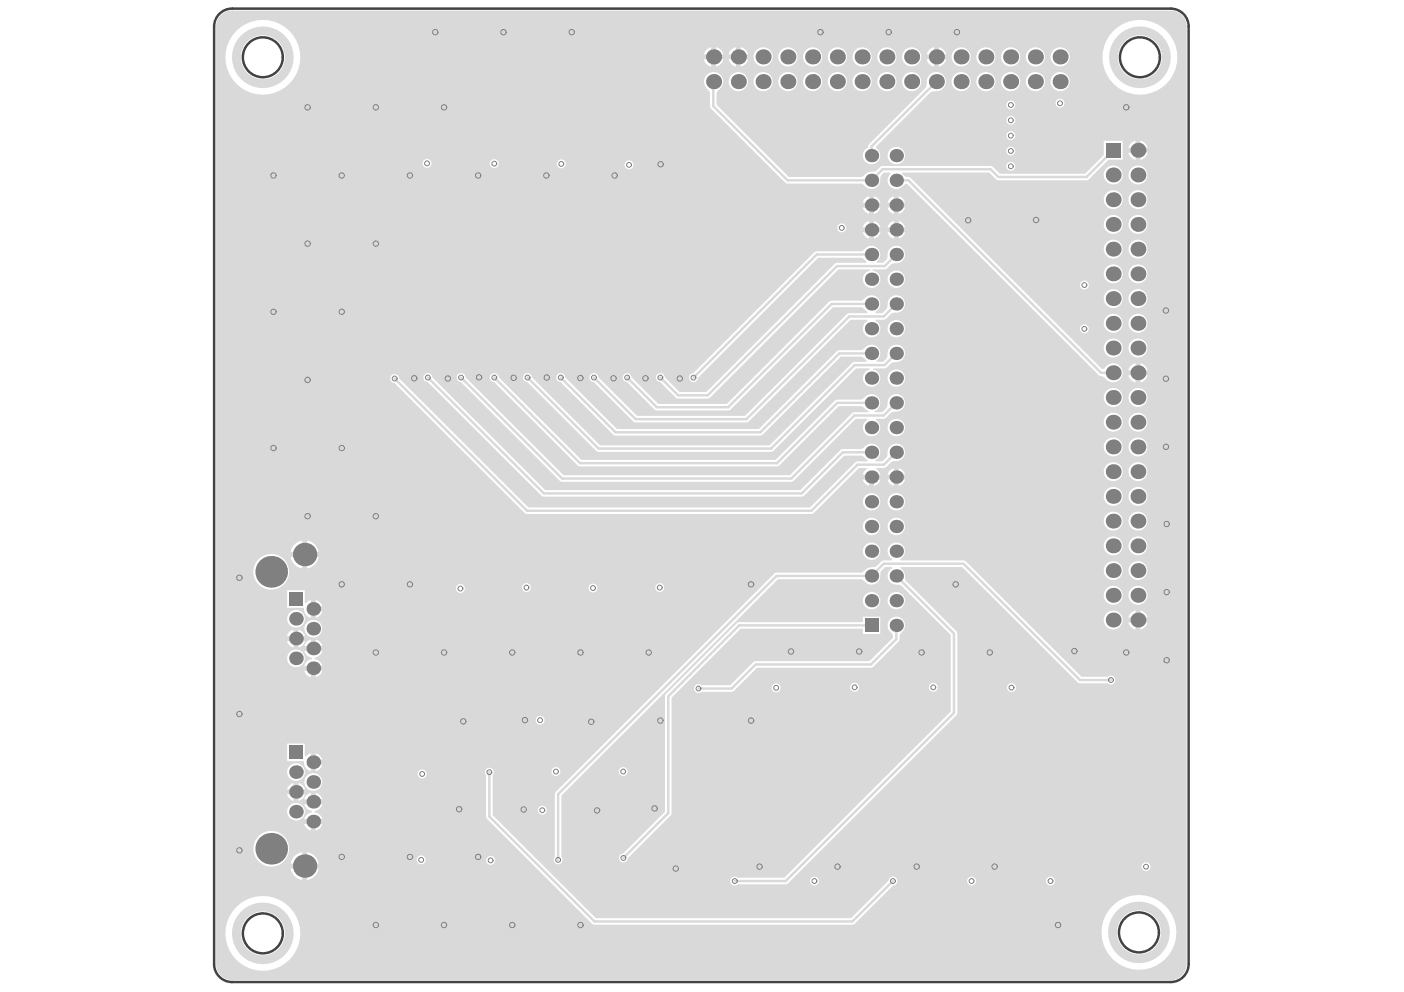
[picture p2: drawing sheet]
<svg xmlns="http://www.w3.org/2000/svg" width="297mm" height="210mm" viewBox="0 0 297 210" stroke-linecap="round" stroke-linejoin="round" font-family="sans-serif">
<g fill="#d9d9d9">
<path d="M49.1 12.1a6.5 6.5 0 0 0 13 0 6.5 6.5 0 0 0-13 0zM50.9 12.1a4.7 4.7 0 0 1 9.4 0 4.7 4.7 0 0 1-9.4 0z"/>
<path d="M234.4 197.3a6.5 6.5 0 0 0 13.1 0 6.5 6.5 0 0 0-13.1 0zM236.3 197.3a4.7 4.7 0 0 1 9.3 0 4.7 4.7 0 0 1-9.3 0z"/>
<path d="M49.1 197.5a6.5 6.5 0 0 0 13 0 6.5 6.5 0 0 0-13 0zM50.9 197.5a4.7 4.7 0 0 1 9.4 0 4.7 4.7 0 0 1-9.4 0z"/>
<path d="M234.6 12.1a6.5 6.5 0 0 0 13.1 0 6.5 6.5 0 0 0-13.1 0zM236.5 12.1a4.7 4.7 0 0 1 9.3 0 4.7 4.7 0 0 1-9.3 0z"/>
<path d="M46.5 3.5a3.2 3.2 0 0 0-.8 2.1v198.4a3.3 3.3 0 0 0 3.4 3.4h198.9a3.4 3.4 0 0 0 3.1-3.4v-197.2a3.6 3.6 0 0 0-3.4-4.6h-198.6a3.3 3.3 0 0 0-2.6 1.3zM149.3 10.7l.4-.4 .8-.3v1.5h-1.6zM154.5 10.7l.4-.4 .8-.3v1.5h-1.5zM196.4 10.7l.4-.4 .8-.3v1.5h-1.5zM151.5 10a2.01 2.01 0 0 1 1.5 1.5h-1.5zM198.6 10a2.01 2.01 0 0 1 1.6 1.5h-1.6zM156.7 10a2.01 2.01 0 0 1 1.6 1.5h-1.6zM159.4 12a2.05 2.05 0 0 1 4.1 0 2.05 2.05 0 0 1-4.1 0zM164.7 12a2.03 2.03 0 0 1 4 0 2.03 2.03 0 0 1-4 0zM169.9 12a2.05 2.05 0 0 1 4.1 0 2.05 2.05 0 0 1-4.1 0zM175.1 12a2.05 2.05 0 0 1 4.1 0 2.05 2.05 0 0 1-4.1 0zM180.4 12a2.03 2.03 0 0 1 4 0 2.03 2.03 0 0 1-4 0zM185.6 12a2.05 2.05 0 0 1 4.1 0 2.05 2.05 0 0 1-4.1 0zM190.8 12a2.05 2.05 0 0 1 4.1 0 2.05 2.05 0 0 1-4.1 0zM201.3 12a2.05 2.05 0 0 1 4.1 0 2.05 2.05 0 0 1-4.1 0zM206.5 12a2.05 2.05 0 0 1 4.1 0 2.05 2.05 0 0 1-4.1 0zM211.8 12a2.05 2.05 0 0 1 4.1 0 2.05 2.05 0 0 1-4.1 0zM217 12a2.05 2.05 0 0 1 4.1 0 2.05 2.05 0 0 1-4.1 0zM222.3 12a2.03 2.03 0 0 1 4 0 2.03 2.03 0 0 1-4 0zM148.9 12.6h1.6v1.5a2.01 2.01 0 0 1-1.6-1.5zM154.2 12.6h1.5v1.5a2.01 2.01 0 0 1-1.5-1.5zM196.1 12.6h1.5v1.5a2.01 2.01 0 0 1-1.5-1.5zM198.6 12.6h1.6a2.01 2.01 0 0 1-1.6 1.5zM151.5 12.6h1.5a2.01 2.01 0 0 1-1.5 1.5zM156.7 12.6h1.6a2.01 2.01 0 0 1-1.6 1.5zM154.2 17.3a2.03 2.03 0 0 1 4 0 2.03 2.03 0 0 1-4 0zM159.4 17.3a2.05 2.05 0 0 1 4.1 0 2.05 2.05 0 0 1-4.1 0zM164.7 17.3a2.03 2.03 0 0 1 4 0 2.03 2.03 0 0 1-4 0zM169.9 17.3a2.05 2.05 0 0 1 4.1 0 2.05 2.05 0 0 1-4.1 0zM175.1 17.3a2.05 2.05 0 0 1 4.1 0 2.05 2.05 0 0 1-4.1 0zM180.4 17.3a2.03 2.03 0 0 1 4 0 2.03 2.03 0 0 1-4 0zM185.6 17.3a2.05 2.05 0 0 1 4.1 0 2.05 2.05 0 0 1-4.1 0zM190.8 17.3a2.05 2.05 0 0 1 4.1 0 2.05 2.05 0 0 1-4.1 0zM201.3 17.3a2.05 2.05 0 0 1 4.1 0 2.05 2.05 0 0 1-4.1 0zM206.5 17.3a2.05 2.05 0 0 1 4.1 0 2.05 2.05 0 0 1-4.1 0zM211.8 17.3a2.05 2.05 0 0 1 4.1 0 2.05 2.05 0 0 1-4.1 0zM217 17.3a2.05 2.05 0 0 1 4.1 0 2.05 2.05 0 0 1-4.1 0zM222.3 17.3a2.03 2.03 0 0 1 4 0 2.03 2.03 0 0 1-4 0zM47.7 12.1a7.9 7.9 0 0 1 15.8 0 7.9 7.9 0 0 1-15.8 0zM233.3 12.1a7.9 7.9 0 0 1 15.8 0 7.9 7.9 0 0 1-15.8 0zM223.3 21.9a.95 .95 0 0 1 1.9 0 .95 .95 0 0 1-1.9 0zM212.9 22.2a.95 .95 0 0 1 1.9 0 .95 .95 0 0 1-1.9 0zM212.9 25.5a.95 .95 0 0 1 1.9 0 .95 .95 0 0 1-1.9 0zM212.9 28.7a.95 .95 0 0 1 1.9 0 .95 .95 0 0 1-1.9 0zM239.1 30.5l.4-.4 .7-.3v1.5h-1.5zM241.3 29.8a1.99 1.99 0 0 1 1.5 1.5h-1.5zM212.9 31.9a.95 .95 0 0 1 1.9 0 .95 .95 0 0 1-1.9 0zM238.7 32.3h1.5v1.5a1.99 1.99 0 0 1-1.5-1.5zM241.3 32.3h1.5a1.99 1.99 0 0 1-1.5 1.5zM196.5 16a2.03 2.03 0 0 1 3.5 .5 2.03 2.03 0 0 1-2.1 2.8l-1.1 .2-11.5 11.5 .1 .4a1.83 1.83 0 0 1 .2 2.8 1.83 1.83 0 0 1-2.8-.3 1.83 1.83 0 0 1 .9-2.7l.2-.7 12-12 .2-1.5zM187.8 32.9a1.85 1.85 0 0 1 3.7 0 1.85 1.85 0 0 1-3.7 0zM89.4 34.6a.95 .95 0 0 1 1.9 0 .95 .95 0 0 1-1.9 0zM103.6 34.6a.95 .95 0 0 1 1.9 0 .95 .95 0 0 1-1.9 0zM117.8 34.7a.95 .95 0 0 1 1.9 0 .95 .95 0 0 1-1.9 0zM132.1 34.9a.95 .95 0 0 1 1.9 0 .95 .95 0 0 1-1.9 0zM212.9 35.2a.95 .95 0 0 1 1.9 0 .95 .95 0 0 1-1.9 0zM149.4 16a2.07 2.07 0 0 1 3.2 0 2.07 2.07 0 0 1-.7 3.2l-.3 .6v2.4l15.3 15.3 15.4-.1a3.8 3.8 0 0 1 2.9-1.2l1-.9 .5-.2h22.9l.5 .2 1.4 1.5h18.1l3.9-4v-3h4v4h-2.9l-4.2 4.1-.5 .2h-18.7l-.5-.2-1.4-1.4h-18.4l-.1 .3 .8 .6 1.1 .3 40.5 40.5 .3-.2a2.43 2.43 0 0 1 3.2-.7 2.02 2.02 0 0 1 .2 3 2.02 2.02 0 0 1-3-.1l-.6-.5-.8-.3-40.6-40.5-.5 .1a1.95 1.95 0 0 1-2.2 .9 1.95 1.95 0 0 1-1.4-2l.1-.5 .5-.6-.1-.3h-1.3l-.6 .6-.1 .4a1.95 1.95 0 0 1-.9 2.2 1.95 1.95 0 0 1-2.3-.2l-.9-.6-15.9-.1-15.9-15.8-.2-.5v-2.8l-.2-.4a2.56 2.56 0 0 1-.6-3.3zM233.5 37a2.01 2.01 0 0 1 4 0 2.01 2.01 0 0 1-4 0zM238.7 37a2.05 2.05 0 0 1 4.1 0 2.05 2.05 0 0 1-4.1 0zM182.8 42.2l1.1-.7v1.4h-1.4zM188.1 42.2l1-.7v1.4h-1.3zM184.9 41.5a1.82 1.82 0 0 1 1.4 1.4h-1.4zM190.1 41.5a1.82 1.82 0 0 1 1.4 1.4h-1.4zM233.5 42.3a2.01 2.01 0 0 1 4 0 2.01 2.01 0 0 1-4 0zM238.7 42.3a2.05 2.05 0 0 1 4.1 0 2.05 2.05 0 0 1-4.1 0zM184.9 43.9h1.4a1.82 1.82 0 0 1-1.4 1.4zM190.1 43.9h1.4a1.82 1.82 0 0 1-1.4 1.4zM187.8 43.9h1.3v1.4a1.83 1.83 0 0 1-1.3-1.4zM182.5 43.9h1.4v1.4a1.83 1.83 0 0 1-1.4-1.4zM182.8 47.4l1.1-.6v1.3h-1.4zM188.1 47.4l1-.6v1.3h-1.3zM184.9 46.8a1.82 1.82 0 0 1 1.4 1.3h-1.4zM190.1 46.8a1.82 1.82 0 0 1 1.4 1.3h-1.4zM177.1 48.2a.95 .95 0 0 1 1.9 0 .95 .95 0 0 1-1.9 0zM233.5 47.5a2.01 2.01 0 0 1 4 0 2.01 2.01 0 0 1-4 0zM238.7 47.5a2.05 2.05 0 0 1 4.1 0 2.05 2.05 0 0 1-4.1 0zM184.9 49.1h1.4a1.82 1.82 0 0 1-1.4 1.4zM190.1 49.1h1.4a1.82 1.82 0 0 1-1.4 1.4zM187.8 49.1h1.3v1.4a1.83 1.83 0 0 1-1.3-1.4zM182.5 49.1h1.4v1.4a1.83 1.83 0 0 1-1.4-1.4zM233.5 52.7a2.01 2.01 0 0 1 4 0 2.01 2.01 0 0 1-4 0zM238.7 52.7a2.05 2.05 0 0 1 4.1 0 2.05 2.05 0 0 1-4.1 0zM138.9 79.4a.96 .96 0 0 1 1.1-.4 .96 .96 0 0 1 .7 .9l3.1 3.1h5.6l27.2-27.2 .5-.2h6.1l.1-.3-1.1-.8h-9.1l-25.4 25.4a.96 .96 0 0 1-1 1 .96 .96 0 0 1-.9-1 .96 .96 0 0 1 .9-.9l25.6-25.6 .5-.2h9.4l.4-.2a1.99 1.99 0 0 1 2-.9 1.99 1.99 0 0 1 1.6 1.5 1.82 1.82 0 0 1-.7 1.7v.3h1.4l.7-.7 .1-.4a1.95 1.95 0 0 1 1-2.2 1.95 1.95 0 0 1 2.4 .4 1.96 1.96 0 0 1 0 2.3 1.96 1.96 0 0 1-2.1 .7l-.4 .2-1.2 1-2.8 .1v.3a1.85 1.85 0 0 1 1.3 2.8 1.85 1.85 0 0 1-3.1 0 1.85 1.85 0 0 1 1.3-2.8v-.3h-6.7l-27.4 27.3h-6.8l-3.5-3.5a.96 .96 0 0 1-.8-1.4zM233.5 57.9a2.01 2.01 0 0 1 4 0 2.01 2.01 0 0 1-4 0zM238.7 57.9a2.05 2.05 0 0 1 4.1 0 2.05 2.05 0 0 1-4.1 0zM187.8 59.1a1.85 1.85 0 0 1 3.7 0 1.85 1.85 0 0 1-3.7 0zM228.5 60.3a.95 .95 0 0 1 1.9 0 .95 .95 0 0 1-1.9 0zM233.5 63.2a2.01 2.01 0 0 1 4 0 2.01 2.01 0 0 1-4 0zM238.7 63.2a2.05 2.05 0 0 1 4.1 0 2.05 2.05 0 0 1-4.1 0zM125.1 79.1a.96 .96 0 0 1 1.5 .8l8.2 8.1h22.8l21.6-21.5 .5-.2h3.8v-.4l-1.3-.9h-6l-21.9 21.8h-15.6l-6-6a.96 .96 0 0 1-1-.9 .96 .96 0 0 1 1-1 .96 .96 0 0 1 .9 1l5.7 5.6h14.5l21.6-21.7 .5-.2h6.3l.4-.2a1.99 1.99 0 0 1 2-.9 1.99 1.99 0 0 1 1.6 1.6 1.8 1.8 0 0 1-.9 1.8v.4h1.4l.9-.9 .1-.4a1.95 1.95 0 0 1 1-2.2 1.95 1.95 0 0 1 2.4 .4 1.96 1.96 0 0 1 0 2.2 1.96 1.96 0 0 1-2.1 .8l-.4 .1-1.4 1.3-1.9 .1-.1 .2a1.84 1.84 0 0 1 .6 2.8 1.84 1.84 0 0 1-2.8 0 1.84 1.84 0 0 1 .6-2.8l-.1-.2h-3.5l-21.8 21.6h-24l-8.6-8.5a.95 .95 0 0 1-.9-.6 .95 .95 0 0 1 .4-1.1zM233.5 68.4a2.01 2.01 0 0 1 4 0 2.01 2.01 0 0 1-4 0zM238.7 68.4a2.05 2.05 0 0 1 4.1 0 2.05 2.05 0 0 1-4.1 0zM228.5 69.6a.95 .95 0 0 1 1.9 0 .95 .95 0 0 1-1.9 0zM187.8 69.5a1.85 1.85 0 0 1 3.7 0 1.85 1.85 0 0 1-3.7 0zM233.5 73.6a2.01 2.01 0 0 1 4 0 2.01 2.01 0 0 1-4 0zM238.7 73.6a2.05 2.05 0 0 1 4.1 0 2.05 2.05 0 0 1-4.1 0zM110.8 79.4a.96 .96 0 0 1 1.1-.4 .96 .96 0 0 1 .7 .9l14.3 14.3h35.9l17.5-17.4 .5-.2h2.5l.1-.3-1.2-.8h-4.3l-16.5 16.5-.5 .2-30.9-.1-11.4-11.3a.96 .96 0 0 1-.9-.9 .96 .96 0 0 1 .9-1 .96 .96 0 0 1 1 1l10.9 10.9h30.1l16.5-16.5 .5-.2h4.6l.4-.2a1.99 1.99 0 0 1 2-.9 1.99 1.99 0 0 1 1.6 1.5 1.81 1.81 0 0 1-.8 1.8l.1 .3h1.4l.7-.8 .1-.4a1.95 1.95 0 0 1 1-2.2 1.95 1.95 0 0 1 2.4 .5 1.96 1.96 0 0 1 0 2.2 1.96 1.96 0 0 1-2.1 .8l-.4 .1-1.2 1.1-2.6 .1v.2a1.84 1.84 0 0 1 1.1 2.8 1.84 1.84 0 0 1-3 0 1.84 1.84 0 0 1 1.1-2.8v-.2h-2.9l-17.5 17.4-.5 .2h-36.7l-14.8-14.8a.96 .96 0 0 1-.8-1.4zM239.1 77.6l.4-.4 .7-.4v1.6h-1.5zM241.3 76.8a1.99 1.99 0 0 1 1.5 1.6h-1.5zM238.7 79.4h1.5v1.5a1.99 1.99 0 0 1-1.5-1.5zM241.3 79.4h1.5a1.99 1.99 0 0 1-1.5 1.5zM187.8 80a1.85 1.85 0 0 1 3.7 0 1.85 1.85 0 0 1-3.7 0zM233.5 84.1a2.01 2.01 0 0 1 4 0 2.01 2.01 0 0 1-4 0zM238.7 84.1a2.05 2.05 0 0 1 4.1 0 2.05 2.05 0 0 1-4.1 0zM233.5 89.3a2.01 2.01 0 0 1 4 0 2.01 2.01 0 0 1-4 0zM238.7 89.3a2.05 2.05 0 0 1 4.1 0 2.05 2.05 0 0 1-4.1 0zM187.8 90.5a1.85 1.85 0 0 1 3.7 0 1.85 1.85 0 0 1-3.7 0zM233.5 94.6a2.01 2.01 0 0 1 4 0 2.01 2.01 0 0 1-4 0zM238.7 94.6a2.05 2.05 0 0 1 4.1 0 2.05 2.05 0 0 1-4.1 0zM96.8 79.4a.96 .96 0 0 1 1-.4 .96 .96 0 0 1 .7 .9l20.7 20.7h47.9l13.2-13.2 .5-.2h2.9v-.2l-1.5-1.1h-4.8l-12.5 12.6-.5 .2h-41.7l-.5-.2-17.7-17.7a.96 .96 0 0 1-.9-.9 .96 .96 0 0 1 1-1 .96 .96 0 0 1 .9 1l17.5 17.4h41.1l12.6-12.5 .5-.3h5l.4-.1a1.99 1.99 0 0 1 2-.9 1.99 1.99 0 0 1 1.6 1.5 1.83 1.83 0 0 1-1.2 2l.1 .2h1.6l.9-.9 .1-.4a1.95 1.95 0 0 1 1-2.2 1.95 1.95 0 0 1 2.4 .4 1.96 1.96 0 0 1 0 2.2 1.96 1.96 0 0 1-2.1 .8l-.4 .2-1.4 1.3h-1.9v.3a1.84 1.84 0 0 1 .5 2.8 1.84 1.84 0 0 1-2.8 0 1.84 1.84 0 0 1 .5-2.8l-.1-.3h-2.4l-13.3 13.3-48.8 .1-.5-.3-20.9-20.9a.96 .96 0 0 1-.7-1.4zM188.1 99.8l1-.7v1.3h-1.3zM190.1 99.1a1.82 1.82 0 0 1 1.4 1.3h-1.4zM233.5 99.8a2.01 2.01 0 0 1 4 0 2.01 2.01 0 0 1-4 0zM238.7 99.8a2.05 2.05 0 0 1 4.1 0 2.05 2.05 0 0 1-4.1 0zM190.1 101.5h1.4a1.82 1.82 0 0 1-1.4 1.3zM184.9 101.5h1.4a1.82 1.82 0 0 1-1.4 1.3zM182.5 101.5h1.4v1.3a1.83 1.83 0 0 1-1.4-1.3zM187.8 101.5h1.3v1.3a1.83 1.83 0 0 1-1.3-1.3zM82.7 79.6a.96 .96 0 0 1 1.1-.4 .96 .96 0 0 1 .7 .9l27.3 27.3h59.6l9.5-9.6 .5-.2h2.1l.1-.2-1.3-1h-3.7l-8.5 8.5-.5 .2h-54.5l-.5-.2-24.1-24.1a.96 .96 0 0 1-.9-.9 .96 .96 0 0 1 .9-1 .96 .96 0 0 1 1 1l23.8 23.8h54l8.5-8.5 .5-.2h3.9l.4-.2a1.99 1.99 0 0 1 2-.9 1.99 1.99 0 0 1 1.6 1.6 1.83 1.83 0 0 1-1 1.9v.2h1.5l.9-.8 .1-.4a1.95 1.95 0 0 1 1-2.3 1.95 1.95 0 0 1 2.4 .5 1.96 1.96 0 0 1 0 2.2 1.96 1.96 0 0 1-2.1 .8l-.4 .1-1.3 1.3h-1.8l-.1 .3 .5 .5 .4 .6h-3.8l.3-.6 .6-.5-.1-.3h-1.6l-9.5 9.6-.5 .2h-60.2l-.5-.2-27.5-27.6a.96 .96 0 0 1-.8-1.4zM233.5 105a2.01 2.01 0 0 1 4 0 2.01 2.01 0 0 1-4 0zM238.7 105a2.05 2.05 0 0 1 4.1 0 2.05 2.05 0 0 1-4.1 0zM182.5 106.2a1.85 1.85 0 0 1 3.7 0 1.85 1.85 0 0 1-3.7 0zM187.8 106.2a1.85 1.85 0 0 1 3.7 0 1.85 1.85 0 0 1-3.7 0zM233.5 110.3a2.01 2.01 0 0 1 4 0 2.01 2.01 0 0 1-4 0zM238.7 110.3a2.05 2.05 0 0 1 4.1 0 2.05 2.05 0 0 1-4.1 0zM182.5 111.4a1.85 1.85 0 0 1 3.7 0 1.85 1.85 0 0 1-3.7 0zM187.8 111.4a1.85 1.85 0 0 1 3.7 0 1.85 1.85 0 0 1-3.7 0zM62.1 115.5l.5-.6 1.3-.5v2.4h-2.4zM65 114.4a2.94 2.94 0 0 1 2.4 2.4h-2.4zM233.5 115.5a2.01 2.01 0 0 1 4 0 2.01 2.01 0 0 1-4 0zM238.7 115.5a2.05 2.05 0 0 1 4.1 0 2.05 2.05 0 0 1-4.1 0zM182.5 116.6a1.85 1.85 0 0 1 3.7 0 1.85 1.85 0 0 1-3.7 0zM65 117.9h2.4a2.94 2.94 0 0 1-2.4 2.4zM61.5 117.9h2.4v2.4a2.94 2.94 0 0 1-2.4-2.4zM233.5 120.7a2.01 2.01 0 0 1 4 0 2.01 2.01 0 0 1-4 0zM238.7 120.7a2.05 2.05 0 0 1 4.1 0 2.05 2.05 0 0 1-4.1 0zM53.6 121a3.8 3.8 0 0 1 7.6 0 3.8 3.8 0 0 1-7.6 0zM110.4 124.3a.95 .95 0 0 1 1.9 0 .95 .95 0 0 1-1.9 0zM138.6 124.3a.95 .95 0 0 1 1.9 0 .95 .95 0 0 1-1.9 0zM124.5 124.4a.95 .95 0 0 1 1.9 0 .95 .95 0 0 1-1.9 0zM96.5 124.5a.95 .95 0 0 1 1.9 0 .95 .95 0 0 1-1.9 0zM60.8 124.9h3.7v2.7h.2l1.1-.7v3.8a1.94 1.94 0 0 1-1.5-2.1h-3.5zM233.5 126a2.01 2.01 0 0 1 4 0 2.01 2.01 0 0 1-4 0zM238.7 126a2.05 2.05 0 0 1 4.1 0 2.05 2.05 0 0 1-4.1 0zM66.8 126.9a1.85 1.85 0 0 1 1.4 1.4h-1.4zM182.5 127.1a1.85 1.85 0 0 1 3.7 0 1.85 1.85 0 0 1-3.7 0zM187.8 127.1a1.85 1.85 0 0 1 3.7 0 1.85 1.85 0 0 1-3.7 0zM239.1 129.9l.4-.4 .7-.3v1.5h-1.5zM241.3 129.2a1.99 1.99 0 0 1 1.5 1.5h-1.5zM66.8 129.4h1.4a1.85 1.85 0 0 1-1.4 1.3zM60.7 130.9a1.9 1.9 0 0 1 3.8 0 1.9 1.9 0 0 1-3.8 0zM233.5 131.2a2.01 2.01 0 0 1 4 0 2.01 2.01 0 0 1-4 0zM238.7 131.7h1.5v1.5a1.99 1.99 0 0 1-1.5-1.5zM241.3 131.7h1.5a1.99 1.99 0 0 1-1.5 1.5zM61.4 133.5l.7-.3v1.4h-1.4zM63.1 133.2a1.85 1.85 0 0 1 1.4 1.4h-1.4zM64.4 133a1.9 1.9 0 0 1 3.8 0 1.9 1.9 0 0 1-3.8 0zM65.1 135.6l.7-.3v1.4h-1.4zM66.8 135.3a1.85 1.85 0 0 1 1.4 1.4h-1.4zM63.1 135.6h1.4a1.85 1.85 0 0 1-1.4 1.4zM60.7 135.6h1.4v1.4a1.85 1.85 0 0 1-1.4-1.4zM64.4 137.7h3.8a1.91 1.91 0 0 1-1.7 1.5v.2a1.94 1.94 0 0 1 1.7 1.5h-3.8a1.91 1.91 0 0 1 1.6-1.5v-.2a1.94 1.94 0 0 1-1.6-1.5zM60.7 139.3a1.9 1.9 0 0 1 3.8 0 1.9 1.9 0 0 1-3.8 0zM66.8 141.9h1.4a1.85 1.85 0 0 1-1.4 1.4zM64.4 141.9h1.4v1.4a1.85 1.85 0 0 1-1.4-1.4zM179.9 145.4a.95 .95 0 0 1 1.9 0 .95 .95 0 0 1-1.9 0zM196.5 145.4a.95 .95 0 0 1 1.9 0 .95 .95 0 0 1-1.9 0zM213.1 145.5a.95 .95 0 0 1 1.9 0 .95 .95 0 0 1-1.9 0zM163.3 145.5a.95 .95 0 0 1 1.9 0 .95 .95 0 0 1-1.9 0zM147 145.2a.99 .99 0 0 1 1.4-.2h6.1l4.9-4.9 .5-.2h24.1l4.9-4.9-.2-.9a1.94 1.94 0 0 1-.8-2.2 1.94 1.94 0 0 1 2-1.4 1.96 1.96 0 0 1 1.5 1.6 1.96 1.96 0 0 1-.9 2l-.4 1.6-5.6 5.5-24.3 .1-5.2 5-6.6 .1a.95 .95 0 0 1-1.2 0 .95 .95 0 0 1-.2-1.2zM113.3 152.4a.95 .95 0 0 1 1.9 0 .95 .95 0 0 1-1.9 0zM60.8 157.3h3.7v2.7h.2l1.1-.6v3.8a1.94 1.94 0 0 1-1.5-2.2h-3.5zM66.8 159.4a1.85 1.85 0 0 1 1.4 1.4h-1.4zM66.8 161.8h1.4a1.85 1.85 0 0 1-1.4 1.4zM116.7 163.3a.95 .95 0 0 1 1.9 0 .95 .95 0 0 1-1.9 0zM130.9 163.3a.95 .95 0 0 1 1.9 0 .95 .95 0 0 1-1.9 0zM88.4 163.8a.95 .95 0 0 1 1.9 0 .95 .95 0 0 1-1.9 0zM60.7 163.4a1.9 1.9 0 0 1 3.8 0 1.9 1.9 0 0 1-3.8 0zM61.4 166l.7-.3v1.3h-1.4zM63.1 165.7a1.85 1.85 0 0 1 1.4 1.3h-1.4zM64.4 165.5a1.9 1.9 0 0 1 3.8 0 1.9 1.9 0 0 1-3.8 0zM65.1 168.1l.7-.3v1.3h-1.4zM66.8 167.8a1.85 1.85 0 0 1 1.4 1.3h-1.4zM63.1 168.1h1.4a1.85 1.85 0 0 1-1.4 1.4zM60.7 168.1h1.4v1.4a1.85 1.85 0 0 1-1.4-1.4zM113.8 171.4a.95 .95 0 0 1 1.9 0 .95 .95 0 0 1-1.9 0zM64.4 170.2h3.8a1.91 1.91 0 0 1-1.7 1.4v.3a1.94 1.94 0 0 1 1.7 1.4h-3.8a1.91 1.91 0 0 1 1.6-1.4v-.3a1.94 1.94 0 0 1-1.6-1.4zM60.7 171.7a1.9 1.9 0 0 1 3.8 0 1.9 1.9 0 0 1-3.8 0zM66.8 174.4h1.4a1.85 1.85 0 0 1-1.4 1.3zM64.4 174.4h1.4v1.3a1.85 1.85 0 0 1-1.4-1.3zM140.9 146.9l15.2-15.2 26.5-.1v-1.1h3.6v3.7h-3.6v-1.2h-25.9l-14.6 14.6-.1 24.7-9.2 9.3a.96 .96 0 0 1-.9 .9 .96 .96 0 0 1-1-1 .96 .96 0 0 1 1-.9l8.8-8.8v-24.5zM62.1 181.4l.5-.5 1.3-.6v2.4h-2.4zM65 180.3a2.94 2.94 0 0 1 2.4 2.4h-2.4zM88.2 181.9a.95 .95 0 0 1 1.9 0 .95 .95 0 0 1-1.9 0zM117.6 167.6l46.2-46.2 .5-.2 18-.1a3.8 3.8 0 0 1 2.9-1.2l1.5-1.3h2.1l-.1-.4a1.84 1.84 0 0 1-.5-2.8 1.84 1.84 0 0 1 2.8 0 1.84 1.84 0 0 1-.4 2.8l-.1 .4h13.6l24.7 24.6h5.6a.96 .96 0 0 1 1.3 0 .96 .96 0 0 1 0 1.4 .96 .96 0 0 1-1.3 0h-5.9l-.5-.2-24.4-24.4h-13.1v.2a2.35 2.35 0 0 1 1 2.3l.2 .4 10.8 10.9v17.3l-35.8 35.8-.5 .2h-10.1a.96 .96 0 0 1-1.3 0 .96 .96 0 0 1 0-1.3 .96 .96 0 0 1 1.3-.1h9.8l35.2-35.1v-16.2l-10.4-10.5-.4-.2a1.99 1.99 0 0 1-2.1-.8 1.99 1.99 0 0 1 0-2.2l.6-.5-.1-.2h-1.4l-.9 .8-.1 .4a1.95 1.95 0 0 1-.9 2.2 1.95 1.95 0 0 1-2.3-.2l-.9-.6h-17.6l-45.8 45.7v13a.95 .95 0 0 1-.1 1.3 .95 .95 0 0 1-1.3 0 .95 .95 0 0 1 0-1.3v-13.3zM102.9 182.1a.95 .95 0 0 1 1.9 0 .95 .95 0 0 1-1.9 0zM53.6 179.6a3.8 3.8 0 0 1 7.6 0 3.8 3.8 0 0 1-7.6 0zM241.5 183.4a.95 .95 0 0 1 1.9 0 .95 .95 0 0 1-1.9 0zM65 183.8h2.4a2.94 2.94 0 0 1-2.4 2.4zM61.5 183.8h2.4v2.4a2.94 2.94 0 0 1-2.4-2.4zM171.4 186.4a.95 .95 0 0 1 1.9 0 .95 .95 0 0 1-1.9 0zM204.6 186.4a.95 .95 0 0 1 1.9 0 .95 .95 0 0 1-1.9 0zM221.3 186.4a.95 .95 0 0 1 1.9 0 .95 .95 0 0 1-1.9 0zM102.7 162.9a.96 .96 0 0 1 1.4-.2 .96 .96 0 0 1 .1 1.4v8.4l21.8 21.8h54.1l7.8-7.9a.96 .96 0 0 1 1-.9 .96 .96 0 0 1 1 .9 .96 .96 0 0 1-1 1l-8.1 8.1-.5 .2-54.8-.1-22.5-22.3-.2-.5v-8.8a.9 .9 0 0 1-.1-1.1zM233 197.3a8 8 0 0 1 15.9 0 8 8 0 0 1-15.9 0zM47.7 197.5a7.9 7.9 0 0 1 15.8 0 7.9 7.9 0 0 1-15.8 0z"/>
</g>
<g fill="none" stroke="#d9d9d9" stroke-width=".52">
<path d="M150.9 17.4v5.1l15.7 15.7h17.8l2.3-2.4h22.9l1.6 1.7h18.7l5.6-5.7M198 17.4l-13.6 13.6v1.9M189.6 38.2h2.6l40.8 40.7h2.5M184.4 53.9h-11.6l-26.1 26M189.6 53.9l-2.4 2.4h-10.1l-27.4 27.3h-6.2l-3.8-3.7M90.5 79.9l24.6 24.5h54.5l8.7-8.7h6.1M97.5 79.9l21.4 21.4h48.5l13.4-13.4h6.1l2.7-2.7M104.6 79.9l18.1 18.1h41.7l12.8-12.8h7.2M184.4 64.3h-8.5l-21.8 21.9h-15.1l-6.3-6.3M184.4 74.8h-6.8l-16.7 16.7h-30.7l-11.6-11.6M189.6 64.3l-2.6 2.7h-7.3l-21.8 21.7h-23.4l-8.8-8.8M189.6 74.8l-2.5 2.5h-6.3l-17.7 17.6h-36.4l-15.1-15"/>
<path d="M83.5 80.1l28 28h60.2l9.7-9.8h5.6l2.6-2.6M184.4 132.3h-28l-15 15v24.8l-9.5 9.4M189.6 121.9l12.2 12.2v16.7l-35.6 35.6h-10.8M189.6 132.3v2.9l-5.3 5.4h-24.4l-5.1 5.1h-7M235 143.9h-6.5l-24.6-24.6h-16.9l-2.6 2.6h-20.1l-46.2 46.1v13.9M103.5 163.4v9.4l22.3 22.2h54.5l8.6-8.6"/>
</g>
<g fill="none" stroke="#808080" stroke-width=".21">
<circle cx="92.1" cy="6.8" r=".57"/>
<circle cx="106.5" cy="6.8" r=".57"/>
<circle cx="121" cy="6.8" r=".57"/>
<circle cx="173.6" cy="6.8" r=".57"/>
<circle cx="188" cy="6.8" r=".57"/>
<circle cx="202.4" cy="6.8" r=".57"/>
<circle cx="57.9" cy="37.1" r=".57"/>
<circle cx="65.1" cy="22.7" r=".57"/>
<circle cx="72.3" cy="37.1" r=".57"/>
<circle cx="79.5" cy="22.7" r=".57"/>
<circle cx="86.7" cy="37.1" r=".57"/>
<circle cx="90.3" cy="34.6" r=".52"/>
<circle cx="93.9" cy="22.7" r=".57"/>
<circle cx="101.2" cy="37.1" r=".57"/>
<circle cx="104.6" cy="34.6" r=".52"/>
<circle cx="115.6" cy="37.1" r=".57"/>
<circle cx="118.8" cy="34.7" r=".52"/>
<circle cx="130" cy="37.1" r=".57"/>
<circle cx="133.1" cy="34.9" r=".52"/>
<circle cx="139.8" cy="34.8" r=".57"/>
<circle cx="213.9" cy="25.5" r=".52"/>
<circle cx="213.9" cy="28.7" r=".52"/>
<circle cx="213.9" cy="35.2" r=".52"/>
<circle cx="213.9" cy="22.2" r=".52"/>
<circle cx="213.9" cy="31.9" r=".52"/>
<circle cx="224.3" cy="21.9" r=".52"/>
<circle cx="238.3" cy="22.7" r=".57"/>
<circle cx="65.1" cy="51.6" r=".57"/>
<circle cx="79.5" cy="51.6" r=".57"/>
<circle cx="178.1" cy="48.2" r=".52"/>
<circle cx="204.8" cy="46.6" r=".57"/>
<circle cx="219.2" cy="46.6" r=".57"/>
<circle cx="57.9" cy="66" r=".57"/>
<circle cx="72.3" cy="66" r=".57"/>
<circle cx="90.5" cy="79.9" r=".52"/>
<circle cx="97.5" cy="79.9" r=".52"/>
<circle cx="101.3" cy="79.8" r=".57"/>
<circle cx="104.6" cy="79.9" r=".52"/>
<circle cx="108.7" cy="79.9" r=".57"/>
<circle cx="111.6" cy="79.9" r=".52"/>
<circle cx="115.7" cy="79.9" r=".57"/>
<circle cx="118.6" cy="79.9" r=".52"/>
<circle cx="122.8" cy="80" r=".57"/>
<circle cx="125.7" cy="79.9" r=".52"/>
<circle cx="132.7" cy="79.9" r=".52"/>
<circle cx="139.7" cy="79.9" r=".52"/>
<circle cx="146.7" cy="79.9" r=".52"/>
<circle cx="229.4" cy="60.3" r=".52"/>
<circle cx="229.4" cy="69.6" r=".52"/>
<circle cx="246.7" cy="65.7" r=".57"/>
<circle cx="57.9" cy="94.8" r=".57"/>
<circle cx="65.1" cy="80.4" r=".57"/>
<circle cx="72.3" cy="94.8" r=".57"/>
<circle cx="83.5" cy="80.1" r=".52"/>
<circle cx="87.6" cy="80" r=".57"/>
<circle cx="94.7" cy="80.1" r=".57"/>
<circle cx="129.8" cy="80" r=".57"/>
<circle cx="136.6" cy="80" r=".57"/>
<circle cx="143.8" cy="80.1" r=".57"/>
<circle cx="246.7" cy="80.1" r=".57"/>
<circle cx="246.7" cy="94.5" r=".57"/>
<circle cx="65.1" cy="109.2" r=".57"/>
<circle cx="79.5" cy="109.2" r=".57"/>
<circle cx="246.8" cy="110.9" r=".57"/>
<circle cx="50.6" cy="122.3" r=".57"/>
<circle cx="72.3" cy="123.6" r=".57"/>
<circle cx="79.5" cy="138.1" r=".57"/>
<circle cx="86.7" cy="123.6" r=".57"/>
<circle cx="93.9" cy="138.1" r=".57"/>
<circle cx="97.4" cy="124.5" r=".52"/>
<circle cx="108.4" cy="138.1" r=".57"/>
<circle cx="111.4" cy="124.3" r=".52"/>
<circle cx="122.8" cy="138.1" r=".57"/>
<circle cx="125.5" cy="124.4" r=".52"/>
<circle cx="137.2" cy="138.1" r=".57"/>
<circle cx="139.6" cy="124.3" r=".52"/>
<circle cx="158.9" cy="123.6" r=".57"/>
<circle cx="167.3" cy="137.9" r=".57"/>
<circle cx="181.8" cy="137.9" r=".57"/>
<circle cx="195" cy="138.1" r=".57"/>
<circle cx="202.2" cy="123.6" r=".57"/>
<circle cx="209.4" cy="138.1" r=".57"/>
<circle cx="227.3" cy="137.8" r=".57"/>
<circle cx="238.3" cy="138.1" r=".57"/>
<circle cx="246.8" cy="139.7" r=".57"/>
<circle cx="246.8" cy="125.3" r=".57"/>
<circle cx="50.6" cy="151.1" r=".57"/>
<circle cx="98" cy="152.6" r=".57"/>
<circle cx="111.1" cy="152.4" r=".57"/>
<circle cx="114.3" cy="152.4" r=".52"/>
<circle cx="125.1" cy="152.7" r=".57"/>
<circle cx="139.7" cy="152.5" r=".57"/>
<circle cx="147.8" cy="145.7" r=".52"/>
<circle cx="158.9" cy="152.5" r=".57"/>
<circle cx="164.2" cy="145.5" r=".52"/>
<circle cx="180.8" cy="145.4" r=".52"/>
<circle cx="197.5" cy="145.4" r=".52"/>
<circle cx="214" cy="145.5" r=".52"/>
<circle cx="235" cy="143.9" r=".52"/>
<circle cx="50.6" cy="179.9" r=".57"/>
<circle cx="89.3" cy="163.8" r=".52"/>
<circle cx="97.1" cy="171.2" r=".57"/>
<circle cx="103.5" cy="163.4" r=".52"/>
<circle cx="110.8" cy="171.3" r=".57"/>
<circle cx="114.7" cy="171.4" r=".52"/>
<circle cx="117.6" cy="163.3" r=".52"/>
<circle cx="126.3" cy="171.5" r=".57"/>
<circle cx="131.8" cy="163.3" r=".52"/>
<circle cx="138.5" cy="171.1" r=".57"/>
<circle cx="72.3" cy="181.3" r=".57"/>
<circle cx="79.5" cy="195.7" r=".57"/>
<circle cx="86.7" cy="181.3" r=".57"/>
<circle cx="89.1" cy="181.9" r=".52"/>
<circle cx="93.9" cy="195.7" r=".57"/>
<circle cx="101.2" cy="181.3" r=".57"/>
<circle cx="103.8" cy="182.1" r=".52"/>
<circle cx="108.4" cy="195.7" r=".57"/>
<circle cx="118.1" cy="181.9" r=".52"/>
<circle cx="122.8" cy="195.7" r=".57"/>
<circle cx="131.9" cy="181.5" r=".52"/>
<circle cx="143" cy="183.8" r=".57"/>
<circle cx="155.4" cy="186.4" r=".52"/>
<circle cx="160.7" cy="183.4" r=".57"/>
<circle cx="172.3" cy="186.4" r=".52"/>
<circle cx="177.2" cy="183.4" r=".57"/>
<circle cx="188.9" cy="186.4" r=".52"/>
<circle cx="193.9" cy="183.4" r=".57"/>
<circle cx="205.6" cy="186.4" r=".52"/>
<circle cx="210.4" cy="183.4" r=".57"/>
<circle cx="222.3" cy="186.4" r=".52"/>
<circle cx="223.8" cy="195.7" r=".57"/>
<circle cx="242.5" cy="183.4" r=".52"/>
</g>
<g fill="#808080">
<circle cx="240.8" cy="126" r="1.58"/>
<circle cx="240.8" cy="120.7" r="1.58"/>
<circle cx="240.8" cy="115.5" r="1.58"/>
<circle cx="240.8" cy="110.3" r="1.58"/>
<circle cx="240.8" cy="131.2" r="1.58"/>
<circle cx="240.8" cy="99.8" r="1.58"/>
<circle cx="240.8" cy="105" r="1.58"/>
<circle cx="235.5" cy="110.3" r="1.58"/>
<circle cx="235.5" cy="115.5" r="1.58"/>
<circle cx="189.6" cy="132.3" r="1.41"/>
<circle cx="235.5" cy="131.2" r="1.58"/>
<circle cx="184.4" cy="127.1" r="1.41"/>
<circle cx="189.6" cy="127.1" r="1.41"/>
<circle cx="235.5" cy="126" r="1.58"/>
<circle cx="184.4" cy="121.9" r="1.41"/>
<circle cx="189.6" cy="121.9" r="1.41"/>
<circle cx="235.5" cy="120.7" r="1.58"/>
<circle cx="189.6" cy="116.6" r="1.41"/>
<circle cx="184.4" cy="116.6" r="1.41"/>
<circle cx="189.6" cy="111.4" r="1.41"/>
<circle cx="184.4" cy="111.4" r="1.41"/>
<circle cx="189.6" cy="106.2" r="1.41"/>
<circle cx="184.4" cy="106.2" r="1.41"/>
<circle cx="235.5" cy="105" r="1.58"/>
<circle cx="189.6" cy="100.9" r="1.41"/>
<circle cx="184.4" cy="100.9" r="1.41"/>
<circle cx="235.5" cy="99.8" r="1.58"/>
<circle cx="240.8" cy="94.6" r="1.58"/>
<circle cx="240.8" cy="63.2" r="1.58"/>
<circle cx="240.8" cy="89.3" r="1.58"/>
<circle cx="240.8" cy="84.1" r="1.58"/>
<circle cx="240.8" cy="73.6" r="1.58"/>
<circle cx="240.8" cy="57.9" r="1.58"/>
<circle cx="240.8" cy="68.4" r="1.58"/>
<circle cx="240.8" cy="47.5" r="1.58"/>
<circle cx="240.8" cy="42.3" r="1.58"/>
<circle cx="240.8" cy="52.7" r="1.58"/>
<circle cx="240.8" cy="78.9" r="1.58"/>
<circle cx="235.5" cy="84.1" r="1.58"/>
<circle cx="235.5" cy="68.4" r="1.58"/>
<circle cx="189.6" cy="95.7" r="1.41"/>
<circle cx="184.4" cy="95.7" r="1.41"/>
<circle cx="235.5" cy="94.6" r="1.58"/>
<circle cx="189.6" cy="90.5" r="1.41"/>
<circle cx="184.4" cy="90.5" r="1.41"/>
<circle cx="235.5" cy="89.3" r="1.58"/>
<circle cx="189.6" cy="85.2" r="1.41"/>
<circle cx="184.4" cy="85.2" r="1.41"/>
<circle cx="189.6" cy="80" r="1.41"/>
<circle cx="184.4" cy="80" r="1.41"/>
<circle cx="235.5" cy="78.9" r="1.58"/>
<circle cx="189.6" cy="74.8" r="1.41"/>
<circle cx="235.5" cy="73.6" r="1.58"/>
<circle cx="189.6" cy="69.5" r="1.41"/>
<circle cx="189.6" cy="64.3" r="1.41"/>
<circle cx="235.5" cy="63.2" r="1.58"/>
<circle cx="189.6" cy="59.1" r="1.41"/>
<circle cx="235.5" cy="57.9" r="1.58"/>
<circle cx="189.6" cy="53.9" r="1.41"/>
<circle cx="235.5" cy="52.7" r="1.58"/>
<circle cx="189.6" cy="48.6" r="1.41"/>
<circle cx="184.4" cy="48.6" r="1.41"/>
<circle cx="235.5" cy="47.5" r="1.58"/>
<circle cx="189.6" cy="43.4" r="1.41"/>
<circle cx="184.4" cy="43.4" r="1.41"/>
<circle cx="235.5" cy="42.3" r="1.58"/>
<circle cx="189.6" cy="38.2" r="1.41"/>
<circle cx="184.4" cy="38.2" r="1.41"/>
<circle cx="64.5" cy="183.3" r="2.47"/>
<circle cx="57.4" cy="179.6" r="3.3"/>
<circle cx="66.3" cy="173.8" r="1.44"/>
<circle cx="62.6" cy="171.7" r="1.44"/>
<circle cx="66.3" cy="169.7" r="1.44"/>
<circle cx="62.6" cy="167.6" r="1.44"/>
<circle cx="66.3" cy="165.5" r="1.44"/>
<circle cx="62.6" cy="163.4" r="1.44"/>
<circle cx="66.3" cy="161.3" r="1.44"/>
<circle cx="184.4" cy="74.8" r="1.41"/>
<circle cx="184.4" cy="69.5" r="1.41"/>
<circle cx="184.4" cy="64.3" r="1.41"/>
<circle cx="184.4" cy="59.1" r="1.41"/>
<circle cx="184.4" cy="53.9" r="1.41"/>
<circle cx="66.3" cy="141.4" r="1.44"/>
<circle cx="62.6" cy="139.3" r="1.44"/>
<circle cx="66.3" cy="137.2" r="1.44"/>
<circle cx="62.6" cy="135.1" r="1.44"/>
<circle cx="66.3" cy="133" r="1.44"/>
<circle cx="62.6" cy="130.9" r="1.44"/>
<circle cx="66.3" cy="128.8" r="1.44"/>
<circle cx="57.4" cy="121" r="3.3"/>
<circle cx="64.5" cy="117.3" r="2.47"/>
<circle cx="235.5" cy="37" r="1.58"/>
<circle cx="240.8" cy="37" r="1.58"/>
<circle cx="189.6" cy="32.9" r="1.41"/>
<circle cx="240.8" cy="31.8" r="1.58"/>
<circle cx="224.3" cy="17.3" r="1.6"/>
<circle cx="219.1" cy="17.3" r="1.6"/>
<circle cx="213.8" cy="17.3" r="1.6"/>
<circle cx="208.6" cy="17.3" r="1.6"/>
<circle cx="203.3" cy="17.3" r="1.6"/>
<circle cx="198.1" cy="17.3" r="1.6"/>
<circle cx="192.9" cy="17.3" r="1.6"/>
<circle cx="187.6" cy="17.3" r="1.6"/>
<circle cx="219.1" cy="12" r="1.6"/>
<circle cx="208.6" cy="12" r="1.6"/>
<circle cx="213.8" cy="12" r="1.6"/>
<circle cx="203.3" cy="12" r="1.6"/>
<circle cx="224.3" cy="12" r="1.6"/>
<circle cx="198.1" cy="12" r="1.6"/>
<circle cx="192.9" cy="12" r="1.6"/>
<circle cx="187.6" cy="12" r="1.6"/>
<circle cx="184.4" cy="32.9" r="1.41"/>
<circle cx="182.4" cy="17.3" r="1.6"/>
<circle cx="177.2" cy="17.3" r="1.6"/>
<circle cx="171.9" cy="17.3" r="1.6"/>
<circle cx="166.7" cy="17.3" r="1.6"/>
<circle cx="161.4" cy="17.3" r="1.6"/>
<circle cx="156.2" cy="17.3" r="1.6"/>
<circle cx="151" cy="17.3" r="1.6"/>
<circle cx="182.4" cy="12" r="1.6"/>
<circle cx="177.2" cy="12" r="1.6"/>
<circle cx="171.9" cy="12" r="1.6"/>
<circle cx="166.7" cy="12" r="1.6"/>
<circle cx="161.4" cy="12" r="1.6"/>
<circle cx="156.2" cy="12" r="1.6"/>
<circle cx="151" cy="12" r="1.6"/>
</g>
<g fill="#808080">
<path d="M183 130.9h2.8v2.8h-2.8z" fill-rule="evenodd"/>
<path d="M61.2 157.7h2.9v2.9h-2.9z" fill-rule="evenodd"/>
<path d="M61.2 125.3h2.9v2.9h-2.9z" fill-rule="evenodd"/>
<path d="M233.9 30.2h3.2v3.2h-3.2z" fill-rule="evenodd"/>
</g>
<g fill="none" stroke="#434343" stroke-width=".52">
<path d="M251.5 6.8v197.2a3.8 3.8 0 0 1-3.8 3.8h-198.6M251.5 6.7a4 4 0 0 0-3.8-4.9h-198.6a3.8 3.8 0 0 0-3.8 3.8v198.4a3.8 3.8 0 0 0 3.8 3.8"/>
<circle cx="55.6" cy="12.1" r="4.2"/>
<circle cx="241.2" cy="12.1" r="4.2"/>
<circle cx="55.6" cy="197.5" r="4.2"/>
<circle cx="241" cy="197.3" r="4.2"/>
</g>
</svg>
